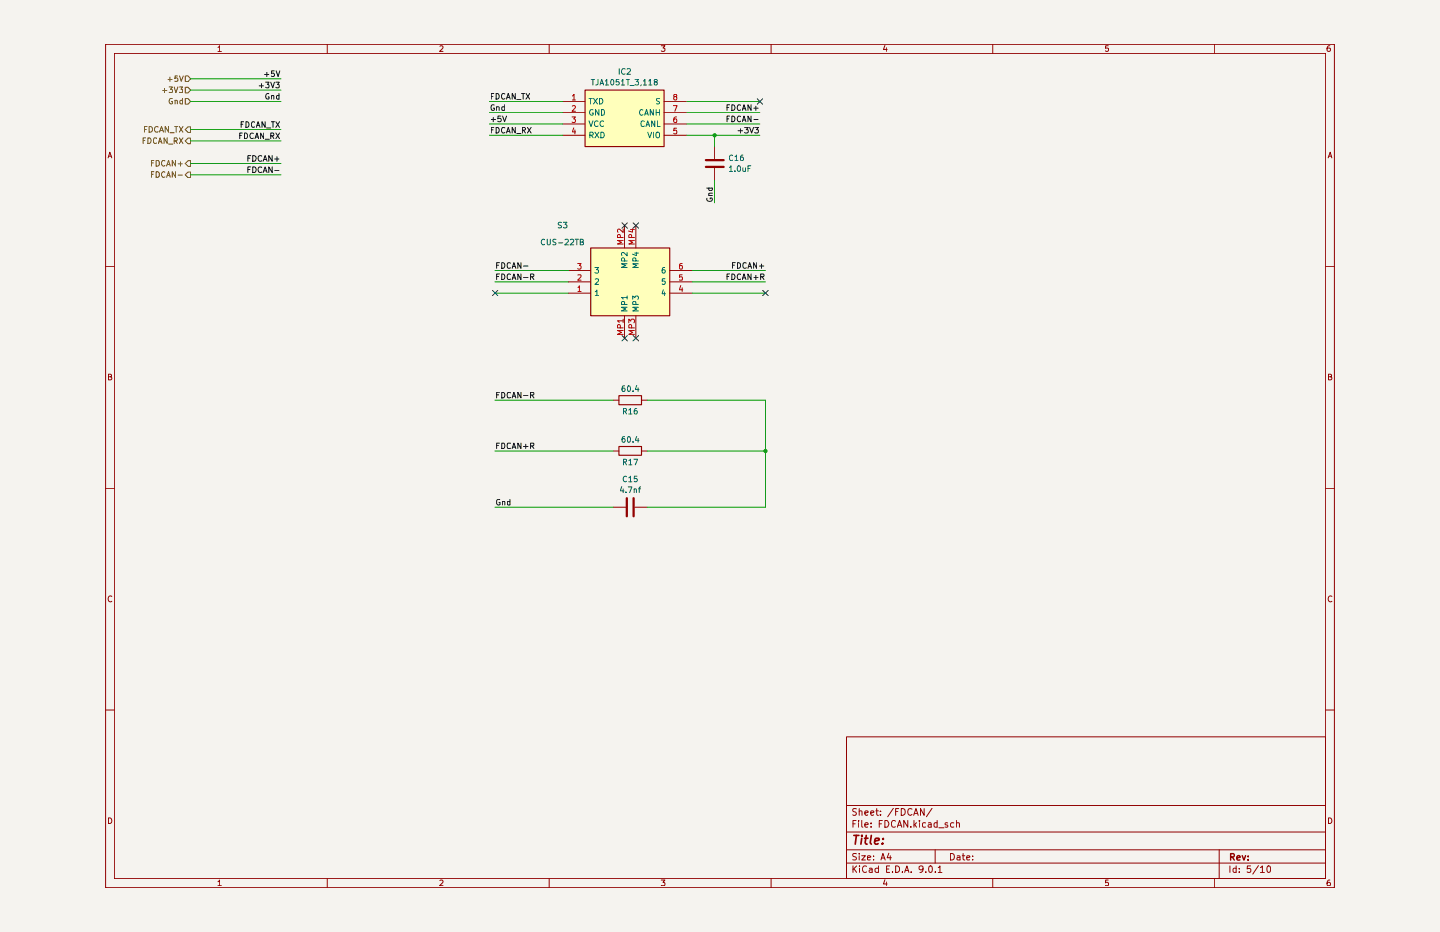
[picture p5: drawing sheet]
<svg xmlns="http://www.w3.org/2000/svg" width="432mm" height="279mm" viewBox="0 0 432 279" stroke-linecap="round" stroke-linejoin="round" font-family="sans-serif">
<path d="M0 -.1h431.8v279.5h-431.8z" fill="#f5f3ef"/>
<g fill="none" stroke="#910000" stroke-width=".3">
<path d="M31.7 13.3h368.4v252.8h-368.4zM34.3 16h363.2v247.4h-363.2zM65.4 14.2l.5-.5v1.7M65.4 15.4h1M98.1 13.3v2.7M131.9 13.9l.6-.2 .3 .5-1 1.2h1M164.7 13.3v2.7M198.3 13.7h1.1l-.6 .7 .5 .1v.7l-.2 .2-.8-.2M231.2 13.3v2.7M265.3 13.6l-.4 1.2h1.1M265.8 14.3v1.1M297.7 13.3v2.7"/>
<path d="M332.3 13.7h-.7l-.1 .8h.8v.7l-.2 .2-.6-.2M364.2 13.3v2.7M398.8 13.7h-.4a1.06 1.06 0 0 0-.1 1.7l.6-.2v-.6l-.3-.2-.7 .2M32.4 47.3l.5-1.7 .6 1.7M32.5 46.8h.9M398.3 47.3l.6-1.7 .5 1.7M398.4 46.8h.9M31.7 79.8h2.6M397.5 79.8h2.6M32.5 112.9h.8l.1-.5-.3-.2h-.6v1.7h.7l.3-.6-.4-.4M398.4 112.9h.7l.2-.5-.4-.2h-.5v1.7h.6l.4-.6-.5-.4M31.7 146.4h2.6"/>
<path d="M397.5 146.4h2.6M33.5 178.8a.79 .79 0 0 0-1.1 .7 .79 .79 0 0 0 1.1 .8M399.4 178.8a.79 .79 0 0 0-1.1 .7 .79 .79 0 0 0 1.1 .8M31.7 212.9h2.6M397.5 212.9h2.6M253.8 220.9h143.7v42.5h-143.7zM32.5 245.2a.86 .86 0 0 1 1 .8 .86 .86 0 0 1-1 .9zM253.8 258.7h143.7M253.8 254.8h143.7M253.8 249.4h143.7M253.8 241.5h143.7M255.8 259.6v1.9"/>
<path d="M255.8 247h.7M256.7 246h-.9v2M256.8 255.9l-1 .1v.6l.8 .4 .2 .5-.3 .3-.8-.1M256.8 242.5l-1 .1v.6l.8 .3 .2 .5-.3 .4-.8-.1M256.9 259.6l-1.1 1.1M257.5 246v.2M257.5 246.6v1.4M257.6 255.9v.1M257.6 243.2h.8l.1 1.2M257.6 242.4v2M257.6 256.5v1.3M257.7 259.6v.2"/>
<path d="M258.4 256.5h1.1l-1.1 1.3h1.1M258.4 246v1.7l.3 .3M259.3 247.3l1-.2-.1-.4-.5-.1-.4 .4v.7l.4 .3 .5-.1M259.3 243.8l1-.3-.1-.3-.5-.1-.4 .2v.8l.4 .3 .5-.1M259.8 259.8v-.1a.91 .91 0 0 0-1.2 .9 .91 .91 0 0 0 1.2 .8M260.1 257.1l1-.1-.2-.4-.5-.1-.3 .3 .1 .9h.7M261.1 243.8l.9-.3v-.3l-.6-.1-.3 .2 .1 1 .2 .1 .6-.1M261.2 247.8v.2M261.2 246.7v.3M262 257.6v.2M262 256.6v.2M262.6 243.1h.8"/>
<path d="M262.9 242.4v1.7l.5 .3M263.4 259.6v1.9M263.7 247h.6M264 244.2l.2 .1-.2 .1v-.2v.2M264 243.2h.2l-.2 .1v-.1v.1M264.2 257.8l.6-1.9 .6 1.9M264.3 257.2h1M264.6 246h-.9v2M265.3 246a1.03 1.03 0 0 1 1.2 1 1.03 1.03 0 0 1-1.2 1zM266.5 255.8l-.5 1.3h1.3M266.8 259.6h-.9v1.9h.9M267 256.5v1.3"/>
<path d="M267.9 242.3l-1.7 2.6M268.5 246.2a.76 .76 0 0 0-1-.1 .76 .76 0 0 0-.2 1l.3 .8 .9-.1M268.6 259.6a.99 .99 0 0 1 1.2 1 .99 .99 0 0 1-1.2 .9zM268.6 243.3h.6M269.1 248l.6-2 .7 2M269.2 247.4h1M269.5 242.4h-.9v2M270.3 242.4a1.03 1.03 0 0 1 1.2 1 1.03 1.03 0 0 1-1.2 1zM272.2 246v2l-1.2-2v2M273.1 247.8v.2M273.5 242.6a.81 .81 0 0 0-1-.1 .81 .81 0 0 0-.3 1l.3 .8 .5 .1 .5-.2M274 244.4l.7-2 .6 2"/>
<path d="M274.1 246v2M274.2 243.8h1M274.3 247.2l.5 .8M274.8 246.6l-.7 .8M275.7 246v.2l.1-.2h-.1v.2M275.7 246.6v1.4M277.1 242.4v2l-1.1-2v2M277.5 246.7l-.6-.1-.3 .5 .2 .8h.7M278.4 246.7h.7l.1 1.3M278.6 259.8l.4-.2a1.08 1.08 0 0 1 .6 1 1.08 1.08 0 0 1-.6 .9l-.4-.1-.1-.6zM279.2 247.1l-.6 .1-.3 .3 .3 .5 .6-.1M279.5 242.3l-1.7 2.6"/>
<path d="M280.4 254.8v3.9M281 246.7h-.8l-.1 .4 .1 .8h.8M281 246v2M281.5 248.2h1.5M284.1 246.7l-.4-.1-.3 .4 .1 .2 .6 .2v.5h-.7M285 255.9a.99 .99 0 0 1 1.2 .9 .99 .99 0 0 1-1.2 1zM286 246.7l-.6-.1-.4 .5 .2 .8h.8M286.9 246.8l.7-.1 .1 1.3M286.9 246v2M287 256.6h.8l.1 1.2M287.9 257h-.7l-.3 .4 .3 .4 .7-.1M288.5 256.5h.8"/>
<path d="M288.8 255.9v1.7l.5 .2M289.9 257.1l.9-.1-.1-.4-.5-.1-.3 .3 .1 .9h.7M291.7 257.6v.2M291.7 256.6v.2M365.6 254.8v8.6M368.8 259.6v1.9M370.7 259.6v1.9M375 259.6h-.9l-.1 .9 .9-.1 .1 1-.3 .1-.7-.1M377.4 259.5l-1.7 2.5M380.1 259.8l.4-.2a1.08 1.08 0 0 1 .5 1 1.08 1.08 0 0 1-.7 .9l-.4-.7zM398.4 245.2a.86 .86 0 0 1 1 .8 .86 .86 0 0 1-1 .9zM65.4 264.3l.5-.5v1.7"/>
<path d="M65.4 265.5h1M98.1 263.4v2.7M131.9 264l.6-.2 .3 .5-1 1.2h1M164.7 263.4v2.7M198.3 263.8h1.1l-.6 .7 .5 .2v.7h-1M231.2 263.4v2.7M256 260.4l.9 1.1M257.7 260.3v1.2M260.7 260.3h.8v1.2M261.5 260.7l-.6 .1-.3 .3 .3 .4h.6M263.4 260.3a.72 .72 0 0 0-1 .3v.6a.72 .72 0 0 0 1 .3M265.3 263.7l-.4 1.3h1.1"/>
<path d="M265.8 264.4v1.1M265.9 260.5h.6M267.6 261.4v.1M270.6 261.4v.1M271.3 261.5l.6-1.9 .6 1.9M271.4 260.9h1M273.2 261.4v.1M276.8 260.4l-.2 .3a.72 .72 0 0 1-1-.3v-.5a.67 .67 0 0 1 1.2 0l-.1 1.2-.5 .4h-.4M277.6 261.4v.1M280.5 261.4v.1h-.2l.2-.1v.1M281.3 260.1l.6-.5v1.9M281.3 261.5h1.1"/>
<path d="M297.7 263.4v2.7M332.3 263.8h-.7l-.1 .9 .7-.1 .1 .8h-.8M364.2 263.4v2.7M370.7 260.3h-.6l-.4 .3 .2 .9h.8M371.6 261.4v.1M371.6 260.3v.2M378 260.1l.5-.5v1.9M378 261.5h1.1M398.8 263.8l-.5 .1-.3 .3-.1 1.1 .2 .2 .8-.1-.1-.8-.5-.1-.4 .3"/>
</g>
<path d="M369 256.9l1-.1v-.7l-1-.2v2M369.5 256.9l.6 1M370.9 257.2l1-.2-.3-.5h-.4l-.3 .3v.8l.3 .3 .6-.1M372.5 256.5l.5 1.4 .5-1.4M374.3 257.7v.2M374.3 256.7v.1" fill="none" stroke="#910000" stroke-width=".42"/>
<path d="M256 250.4h1.6M256.8 250.4l-.3 2.7M258.4 251.3l-.3 1.8M258.5 250.4l-.2 .1 .2 .2v-.3v.3M259.2 251.3h1.1M259.8 250.4l-.4 2.2 .6 .5M261.3 250.4l-.4 2.2 .4 .5M262.3 252.1l1.3-.2v-.5l-.8-.1-.4 .3-.2 1 .2 .3 .2 .2 .7-.2M264.7 252.8l-.1 .3M264.8 251.4v.2" fill="none" stroke="#910000" stroke-width=".51"/>
<g fill="#ffb">
<path d="M175.4 27h23.7v16.9h-23.7z"/>
<path d="M177.1 74.3h23.7v20.4h-23.7z"/>
</g>
<g fill="none" stroke="#0f0f0f" stroke-width=".3">
<path d="M72.3 37.3h.5M72.6 39.9h-.7v1.7M73.1 36.5h-.8v1.7M73.3 39.9a.85 .85 0 0 1 1 .8 .85 .85 0 0 1-1 .9zM73.7 36.5a.85 .85 0 0 1 1 .8 .85 .85 0 0 1-1 .9zM76.4 36.7l-.1-.1a.83 .83 0 0 0-1 .6 .83 .83 0 0 0 .6 1l.5-.2M76.9 38.2l.5-1.7 .6 1.7M77 37.7h.8M77.7 25.7h1.3M78.4 25.1v1.2M79.1 39.9v1.7l-1-1.7v1.7M79.3 22.4h1.3"/>
<path d="M79.5 36.5v1.7l-.9-1.7v1.7M79.7 24.6h1l-.5 .7 .5 .4-.1 .5-.2 .1-.7-.1M79.9 38.4h1.3M80 21.7v1.2M80.6 28.1a.76 .76 0 0 0-1 .8 .76 .76 0 0 0 1.1 .6v-.5h-.3M81.2 24.6l.6 1.7 .5-1.7M81.4 36.5h.9M81.4 28.8l.6-.1 .1 1M81.4 28.6v1.1M81.9 36.5v1.7M82.2 21.3h-.8v.8l.6-.2 .3 .8-.3 .2-.6-.1M82.7 24.6h1l-.5 .7 .5 .1v.8h-1"/>
<path d="M82.7 36.5l1.1 1.7M82.7 39.9l1.1 1.7M82.8 21.3l.6 1.6 .5-1.6M83.7 28.7l-.5-.1-.3 .4 .2 .6h.6M83.7 28v1.7M83.8 36.5l-1.1 1.7M83.8 39.9l-1.1 1.7M147.3 35.8h1.3M147.3 38.9h.5M147.3 28.9h.5M147.9 35.2v1.3M148.1 38.2h-.8v1.7"/>
<path d="M148.1 28h-.8v1.7M148.2 31.5a.78 .78 0 0 0-1 .8 .78 .78 0 0 0 1 .7l.1-.6h-.4M148.8 38.2a.85 .85 0 0 1 .9 .8 .85 .85 0 0 1-.9 .9zM148.8 28a.85 .85 0 0 1 .9 .9 .85 .85 0 0 1-.9 .8zM148.9 32.2l.7-.1 .1 1M148.9 32v1.1M150.2 34.8h-.8l-.1 .8h.8l.1 .7-.3 .2-.6-.2M150.7 34.8l.6 1.7 .6-1.7M151.2 32.1l-.5-.1-.2 .3v.7h.7M151.2 31.4v1.7M151.4 38.4l-.1-.1a.78 .78 0 0 0-1 .7 .78 .78 0 0 0 1 .8l.1-.1M151.4 28.2l-.1-.1a.83 .83 0 0 0-1 .6 .83 .83 0 0 0 .6 1l.5-.2"/>
<path d="M151.9 39.9l.5-1.7 .6 1.7M151.9 29.7l.5-1.7 .6 1.7M152.1 39.4h.7M152.1 29.2h.7M154.5 38.2v1.7l-.9-1.7v1.7M154.5 28v1.7l-.9-1.7v1.7M154.9 29.9h1.3M156.4 28h.9M156.6 39l.8-.1 .1-.5-.9-.2v1.7M156.9 28v1.7M157 39l.6 .9M157.7 28l1.1 1.7"/>
<path d="M158.2 38.2l1.1 1.7M158.8 28l-1.1 1.7M159.3 38.2l-1.1 1.7M71.9 40.6h.5M74.3 47.4h.6M74.3 50.8h.6M75.2 46.7h-.9v1.6M75.2 50h-.9v1.7M75.8 46.7a.86 .86 0 0 1 1 .8 .86 .86 0 0 1-1 .8zM75.8 50a.86 .86 0 0 1 1 .9 .86 .86 0 0 1-1 .8zM75.9 40a.74 .74 0 0 0-1 .7 .74 .74 0 0 0 1 .7M76.5 41.6l.5-1.7 .6 1.7"/>
<path d="M76.6 41.1h.8M78.5 46.8a.76 .76 0 0 0-1.1 .7 .76 .76 0 0 0 1.1 .7M78.5 50.2a.76 .76 0 0 0-1.1 .7 .76 .76 0 0 0 1.1 .7M78.9 48.3l.6-1.6 .6 1.6M78.9 51.7l.6-1.7 .6 1.7M79.1 47.8h.8M79.1 51.2h.8M79.5 41.7h1.3M81.2 40.7l.8-.1v-.6l-.8-.1v1.7M81.6 46.7v1.6l-1-1.6v1.6M81.6 50v1.7l-1-1.7v1.7M81.6 40.7l.5 .9"/>
<path d="M82.4 47.7h1.3M82.4 51.1h1.3M83.1 47v1.3M154.9 40h1.3M211.9 56.4h1.7M212 59.4a.76 .76 0 0 0 .8 1 .76 .76 0 0 0 .6-1h-.5v.3M212.5 58.6h1.1M212.6 56.4l-.1 .4 .4 .3 .6-.1v-.6M213.6 57.9l-1 .1 .1 .6"/>
</g>
<path d="M175.4 27h23.7v16.9h-23.7z" fill="none" stroke="#910000" stroke-width=".34"/>
<path d="M168.7 30.4h6.7M168.7 33.8h6.7M168.7 37.2h6.7M199.1 30.4h6.8M199.1 33.8h6.8M199.1 37.2h6.8M168.7 40.6h6.7M199.1 40.6h6.8" fill="none" stroke="#910000" stroke-width=".3"/>
<path d="M171.5 35.1h1.1l-.6 .5 .6 .4-.1 .6-.3 .1-.7-.1M171.6 28.8l.5-.5v1.7M171.6 31.8l.6-.1 .4 .5-1.1 1.2h1.1M171.6 30h1M172 38.4l-.4 1.1h1M172.4 38.9v1.2M201.9 31.7h1.1l-.6 1.7M202.4 29l-.4-.3 .1-.3h.8v.6h-.5l-.4 .3v.3l.4 .4 .5-.1v-.6l-.2-.3M202.9 35.1a.7 .7 0 0 0-.9 .6l.1 .9 .8 .1v-1l-.5-.1-.4 .4M202.9 38.4h-.8l-.1 .8 .9-.1v.9h-.9" fill="none" stroke="#b90000" stroke-width=".3"/>
<g fill="none" stroke="#006665" stroke-width=".3">
<path d="M176.6 36.2l.6 1.7 .6-1.7M176.6 29.5h1M177.1 29.5v1.7M177.8 32.9a.78 .78 0 0 0-1 .8 .78 .78 0 0 0 1.1 .7v-.5h-.4M178 29.5l1.2 1.7M178.4 39.6l1.2 1.7M179.2 29.5l-1.2 1.7M179.3 36.4a.76 .76 0 0 0-1.1 .7 .76 .76 0 0 0 1.1 .7M179.6 32.9v1.6l-1-1.6v1.6M179.6 39.6l-1.2 1.7M179.7 29.5a.86 .86 0 0 1 1.1 .8 .86 .86 0 0 1-1.1 .9zM180.2 39.6a.86 .86 0 0 1 1 .9 .86 .86 0 0 1-1 .8z"/>
<path d="M180.3 32.9a.85 .85 0 0 1 1 .8 .85 .85 0 0 1-1 .8zM181 36.4a.76 .76 0 0 0-1.1 .7 .76 .76 0 0 0 1.1 .7M192.8 33a.79 .79 0 0 0-1.1 .6 .79 .79 0 0 0 .7 .9l.4-.1M193.2 36.4l-.1-.1a.83 .83 0 0 0-.9 .6 .83 .83 0 0 0 .5 1l.5-.1M193.3 34.5l.6-1.6 .5 1.6M193.5 34.1h.7M193.7 37.9l.5-1.7 .6 1.7M193.9 37.4h.7M194.2 39.6l.6 1.7 .6-1.7M195.9 32.9v1.6l-.9-1.6v1.6M195.9 39.6v1.7M196.3 36.2v1.7l-.9-1.7v1.7"/>
<path d="M196.8 39.9l.3-.3a.91 .91 0 0 1 .7 .8 .91 .91 0 0 1-.4 .9l-.6-.2zM196.8 32.9v1.6M196.8 33.7h.9M197.1 36.2v1.7h.9M197.7 32.9v1.6M197.8 29.5h-.7l-.3 .3 .1 .3 .7 .4 .2 .4-.4 .3-.6-.1M176.9 40.6l.8-.1 .1-.7-.9-.2v1.7M177.3 40.6l.6 .7"/>
</g>
<path d="M56.4 48.2h.7v1.7h-.7l-.9-.9z" fill="#f5f3ef"/>
<path d="M45.4 48.9h.6M46.1 48.1h-.7v1.7M46.8 48.1l.7 .1 .3 .3v.9l-.3 .3-.7 .1zM49.4 48.3a.74 .74 0 0 0-1 .6 .74 .74 0 0 0 1 .7M50 49.8l.5-1.7 .6 1.7M50.1 49.3h.9M52.7 48.1v1.7l-1.1-1.7v1.7M53.4 49.1h1.3M54.1 48.5v1.3M56.4 48.2h.7v1.7h-.7l-.9-.9z" fill="none" stroke="#765500" stroke-width=".3"/>
<path d="M56.4 51.6h.7v1.7h-.7l-.9-.9z" fill="#f5f3ef"/>
<path d="M45.4 52.2h.6M46.1 51.5h-.7v1.7M46.8 51.5l.7 .1 .3 .3v.8l-.3 .4-.7 .1zM49.4 51.6a.74 .74 0 0 0-1 .7 .74 .74 0 0 0 1 .7M50 53.2l.5-1.7 .6 1.7M50.1 52.7h.9M52.7 51.5v1.7l-1.1-1.7v1.7M53.4 52.5h1.3M56.4 51.6h.7v1.7h-.7l-.9-.9z" fill="none" stroke="#765500" stroke-width=".3"/>
<path d="M56.4 41.4h.7v1.7h-.7l-.9-.9z" fill="#f5f3ef"/>
<g fill="none" stroke="#765500" stroke-width=".3">
<path d="M42.9 42.2h.5M43.7 41.3h-.8v1.7M44.4 41.3a.85 .85 0 0 1 .9 .9 .85 .85 0 0 1-.9 .8zM47 41.5l-.1-.1a.83 .83 0 0 0-1 .6 .83 .83 0 0 0 .6 1l.5-.2M47.5 43l.5-1.7 .6 1.7M47.7 42.5h.7M50.1 41.3v1.7l-.9-1.7v1.7M50.5 43.2h1.3M52.2 42.2h.8l.1-.7-.9-.2v1.7M52.7 42.2l.5 .8M53.8 41.3l1.1 1.7M54.9 41.3l-1.1 1.7"/>
<path d="M56.4 41.4h.7v1.7h-.7l-.9-.9z"/>
</g>
<path d="M55.5 38.9l.9-.9h.7v1.7h-.7z" fill="#f5f3ef"/>
<g fill="none" stroke="#765500" stroke-width=".3">
<path d="M43.3 38.8h.6M44.1 37.9h-.8v1.7M44.7 37.9a.86 .86 0 0 1 1 .9 .86 .86 0 0 1-1 .8zM47.4 38.1a.76 .76 0 0 0-1.1 .7 .76 .76 0 0 0 1.1 .7M47.8 39.6l.6-1.7 .6 1.7M48 39.1h.9M50.5 37.9v1.7l-1-1.7v1.7M51 39.8h1.2M52.4 37.9h.9M52.8 37.9v1.7M53.8 37.9l1.1 1.7M54.9 37.9l-1.1 1.7"/>
<path d="M56.4 38h.7v1.7h-.7l-.9-.8z"/>
</g>
<path d="M55.5 29.5h.9l.7 .9-.7 .8h-.9z" fill="#f5f3ef"/>
<path d="M51.6 29.5a.78 .78 0 0 0-.9 .8 .78 .78 0 0 0 .9 .8l.1-.6h-.3M52.5 30.2l.6-.1 .1 1.1M52.5 30.1v1.1M54.7 30.1h-.4l-.4 .3 .2 .7h.6M54.7 29.5v1.7M55.5 29.5h.9l.7 .9-.7 .8h-.9z" fill="none" stroke="#765500" stroke-width=".3"/>
<path d="M55.5 26.2h.9l.7 .8-.7 .9h-.9z" fill="#f5f3ef"/>
<path d="M48.8 27.2h1.2M49.4 26.5v1.3M50.7 26.1h1l-.6 .7 .5 .1v.8h-.9M52.2 26.1l.5 1.7 .6-1.7M53.8 26.1h1l-.5 .7 .5 .3-.1 .6h-.9M55.5 26.2h.9l.7 .8-.7 .9h-.9z" fill="none" stroke="#765500" stroke-width=".3"/>
<path d="M55.5 22.8h.9l.7 .8-.7 .9h-.9z" fill="#f5f3ef"/>
<path d="M50.4 23.8h1.2M51 23.1v1.3M53.3 22.8h-.8l-.1 .7h.8l.1 .8h-.9M53.8 22.8l.6 1.6 .5-1.6M55.5 22.8h.9l.7 .8-.7 .9h-.9z" fill="none" stroke="#765500" stroke-width=".3"/>
<g fill="none" stroke="#0f0f0f" stroke-width=".3">
<path d="M218 35.6h.5M218 32.3h.5M218.8 34.8h-.8v1.7M218.8 31.4h-.8v1.7M219.5 34.8a.85 .85 0 0 1 .9 .8 .85 .85 0 0 1-.9 .9zM219.5 31.4a.85 .85 0 0 1 .9 .9 .85 .85 0 0 1-.9 .8zM221.3 39.2h1.4M222 38.6v1.3M222.1 35l-.1-.1a.83 .83 0 0 0-1 .6 .83 .83 0 0 0 .6 1l.5-.2M222.1 31.6l-.1-.1a.83 .83 0 0 0-1 .6 .83 .83 0 0 0 .6 1l.5-.2M222.6 36.5l.5-1.7 .6 1.7M222.6 33.1l.5-1.7 .6 1.7"/>
<path d="M222.8 36h.7M222.8 32.6h.7M223.3 38.2h1.1l-.6 .7h.5v.8l-.3 .2-.7-.2M224.8 38.2l.6 1.7 .6-1.7M225.2 34.8v1.7l-.9-1.7v1.7M225.2 31.4v1.7l-.9-1.7v1.7M226.1 35.8h1.2M226.1 32.4h1.2M226.3 38.2h1.1l-.6 .7h.5v.8l-.2 .2-.8-.2M226.7 31.8v1.3M148.9 79.5h.6M149.8 78.7h-.9v1.7"/>
<path d="M150.5 78.7a.85 .85 0 0 1 .9 .9 .85 .85 0 0 1-.9 .8zM153.1 78.9a.65 .65 0 0 0-.8 0 .65 .65 0 0 0-.2 .8l.2 .6h.8M153.8 79.9h.7M156.2 78.7v1.7l-.9-1.7v1.7M157 79.8h1.3M219.6 79.5h.6M220.5 78.7h-.9v1.7M221.1 78.7a.85 .85 0 0 1 1 .9 .85 .85 0 0 1-1 .8zM223.8 78.9a.65 .65 0 0 0-.9 0 .65 .65 0 0 0-.1 .8l.2 .6h.8M224.5 79.9h.7M226.9 78.7v1.7l-.9-1.7v1.7M227.8 79.8h1.2"/>
<path d="M228.3 79.2v1.2M148.9 82.9h.6M149.8 82.1h-.9v1.7M150.5 82.1a.85 .85 0 0 1 .9 .9 .85 .85 0 0 1-.9 .8zM153.1 82.3a.65 .65 0 0 0-.8 0 .65 .65 0 0 0-.2 .8l.2 .6h.8M153.6 83.8l.5-1.7 .6 1.7M153.6 80.4l.5-1.7 .6 1.7M153.8 83.3h.7M156.2 82.1v1.7l-.9-1.7v1.7M157 83.1h1.3M159.1 83l.8-.1 .1-.6-.9-.2v1.7M159.5 83l.6 .8"/>
<path d="M218 82.9h.5M218.8 82.1h-.8v1.7M219.5 82.1a.85 .85 0 0 1 .9 .9 .85 .85 0 0 1-.9 .8zM222.1 82.3l-.1-.1a.78 .78 0 0 0-1 .8 .78 .78 0 0 0 1 .7h.1M222.6 83.8l.5-1.7 .6 1.7M222.8 83.3h.7M224.3 80.4l.5-1.7 .6 1.7M225.2 82.1v1.7l-.9-1.7v1.7M226.1 83.1h1.2M226.7 82.5v1.3M228.1 83l.8-.1 .1-.6-.9-.2v1.7M228.5 83l.6 .8"/>
<path d="M148.9 118.4h.6M149.8 117.6h-.9v1.7M150.5 117.6a.85 .85 0 0 1 .9 .8 .85 .85 0 0 1-.9 .9zM153.1 117.8a.65 .65 0 0 0-.8-.1 .65 .65 0 0 0-.2 .8l.2 .7 .8-.1M153.6 119.3l.5-1.7 .6 1.7M153.8 118.8h.7M156.2 117.6v1.7l-.9-1.7v1.7M157 118.6h1.3M159.1 118.4h.8l.1-.6-.9-.2v1.7M159.5 118.4l.6 .9M148.9 133.6h.6M149.8 132.8h-.9v1.7"/>
<path d="M150.5 132.8h.5l.3 .4 .1 .6-.4 .7h-.5zM153.1 132.9l-.8-.1-.2 .7 .2 1 .8-.1M153.6 134.5l.5-1.7 .6 1.7M153.8 134h.7M156.2 132.8v1.7l-.9-1.7v1.7M157 133.9h1.3M157.6 133.2v1.3M159.1 133.7l.8-.1 .1-.7-.9-.1v1.7M159.5 133.7l.6 .8M149.9 149.8h-.7l-.3 .3v.9l.3 .3 .7-.1v-.6h-.3M150.6 150.5l.7-.1 .1 1M150.6 150.3v1.1"/>
<path d="M152.9 150.4l-.8 .1v.7l.8 .1M152.9 149.7v1.7"/>
</g>
<path d="M211.7 50h5.3M211.7 48h5.3M188 149.4v5.4M190 149.4v5.4" fill="none" stroke="#910000" stroke-width=".68"/>
<g fill="none" stroke="#910000" stroke-width=".3">
<path d="M214.3 43.9v3.8M214.3 50.4v3.7M187.3 67.6v6.7M190.7 67.6v6.7M170.4 87.9h6.7M170.4 84.5h6.7M170.4 81.1h6.7M187.3 94.7v6.6M190.7 94.7v6.6M200.8 87.9h6.8M200.8 84.5h6.8M200.8 81.1h6.8"/>
<path d="M183.9 120h1.7M192.4 120h1.7M183.9 135.2h1.7M192.4 135.2h1.7M183.9 152.1h3.7M190.3 152.1h3.8"/>
</g>
<path d="M177.1 74.3h23.7v20.4h-23.7zM185.6 118.6h6.8v2.7h-6.8zM185.6 133.9h6.8v2.6h-6.8z" fill="none" stroke="#910000" stroke-width=".34"/>
<g fill="none" stroke="#b90000" stroke-width=".3">
<path d="M173.2 79h1l-.5 .6 .5 .3v.6l-.3 .2-.7-.2M186 71.2l-.1-.8h-.6l-.1 .8h1.7M186.9 72.1h-1.7l1.2 .5-1.2 .6h1.7M186.9 68.7v1l-1.2-1-.5 .3 .1 .6M189.1 68.8h1.1M189.4 71.2l-.1-.8h-.6l-.1 .8h1.6M189.7 68.6v1l-1.2-.3M190.2 72.1h-1.6l1.1 .5-1.1 .6h1.6M204.6 79l-.6 .1-.3 .6 .1 .8 .8 .1v-.9l-.6-.1-.3 .3M173.3 86.2l.4-.5v1.7M173.3 82.5l.8-.1 .1 .4-1 1.2h1M173.3 87.4h.9"/>
<path d="M186 98.3l-.1-.8-.6-.1-.1 .9h1.7M186.9 99.1h-1.7l1.2 .6-1.2 .5h1.7M186.9 96.2h-1.7l.5 .5M186.9 95.7v1M188.6 96.8v-1.1l.5 .6 .2-.5h.8l.1 .2-.1 .8M189.4 98.3l-.1-.8-.6-.1-.1 .9h1.6M190.2 99.1h-1.6l1.1 .6-1.1 .5h1.6M204.1 85.6l-.4 1.3h1M204.6 82.4h-.8l-.1 .7h.9v.9l-.9-.1M204.6 86.3v1.1"/>
</g>
<g fill="none" stroke="#006665" stroke-width=".3">
<path d="M187.3 78.2l-.2-.8-.7 .1v.7h1.6M188 79.1h-1.6l1.2 .5-1.2 .6h1.6M188 75.7v1l-1.1-1-.5 .3 .1 .6M190.3 75.9h1.1M190.7 78.2l-.2-.8-.7 .1-.1 .7h1.7M190.9 75.6v1l-1.2-.4M191.4 79.1h-1.7l1.2 .5-1.2 .6h1.7M178.4 80.2h1.1l-.6 .7 .6 .2-.1 .6-.2 .2-.8-.2M178.5 87.5l.5-.5v1.6M178.5 83.7l.7-.1 .3 .5-1.1 1.2h1.1M178.5 88.6h1M187.3 91.3l-.2-.9-.4-.1-.3 .3v.7h1.6"/>
<path d="M188 92.1h-1.6l1.2 .5-1.2 .6h1.6M188 89.2h-1.6l.5 .5M188 88.7v1M189.7 89.7v-1l.7 .5 .4-.5 .5 .1 .1 .2-.1 .7M190.7 91.3l-.2-.9-.4-.1-.4 .3v.7h1.7M191.4 92.1h-1.7l1.2 .5-1.2 .6h1.7M198.9 86.9l-.4 1.2h1.1M199.3 80.2l-.6 .1-.2 1.2 .3 .4 .6-.2-.1-.8h-.5l-.3 .2M199.3 87.5v1.1M199.4 83.6h-.8l-.1 .7h.9v.8l-.3 .2-.6-.2"/>
</g>
<g fill="none" stroke="#090" stroke-width=".3">
<path d="M57.1 30.4h27.1M57.1 23.6h27.1M57.1 38.9h27.1M57.1 27h27.1M146.7 30.4h22M146.7 33.8h22M146.7 37.2h22M205.9 30.4h21.9M205.9 33.8h21.9M205.9 37.2h21.9M57.1 52.4h27.1M57.1 42.2h27.1"/>
<path d="M57.1 49h27.1M146.7 40.6h22M205.9 40.6h21.9M214.3 40.6v3.3M214.3 54.1v6.7M148.4 87.9h22M148.4 81.1h22M148.4 84.5h22M207.6 87.9h21.9M207.6 81.1h21.9M207.6 84.5h21.9M148.4 120h35.5"/>
<path d="M194.1 120h35.4v32.1h-35.4M148.4 135.2h35.5M194.1 135.2h35.4M148.4 152.1h35.5"/>
</g>
<g fill="none" stroke="#00008a" stroke-width=".3">
<path d="M227.1 29.6l1.6 1.6M228.7 29.6l-1.6 1.6M186.5 66.8l1.6 1.6M188.1 66.8l-1.6 1.6M189.8 66.8l1.7 1.6M191.5 66.8l-1.7 1.6M147.7 87l1.6 1.6M149.3 87l-1.6 1.6M228.7 87l1.7 1.6M230.4 87l-1.7 1.6M186.5 100.6l1.6 1.6M188.1 100.6l-1.6 1.6"/>
<path d="M189.8 100.6l1.7 1.6M191.5 100.6l-1.7 1.6"/>
</g>
<g fill="#090">
<circle cx="214.3" cy="40.6" r=".64"/>
<circle cx="229.5" cy="135.2" r=".64"/>
</g>
<g fill="none" stroke="#006665" stroke-width=".3">
<path d="M177.3 23.8h1M177.8 23.8v1.7M179.3 23.8l-.1 1.5-.6 .2M179.9 25.5l.5-1.7 .6 1.7M180.1 25.1h.7M181.5 24.3l.4-.5v1.7M181.5 25.5h1M183.5 23.8a.89 .89 0 0 1 .6 .8 .89 .89 0 0 1-.6 .9l-.4-.6zM185.6 23.8h-.8l-.1 .8h.8l.2 .6-.4 .3-.6-.2M185.7 20.6v1.7M186.4 24.3l.4-.5v1.7M186.4 25.5h.9"/>
<path d="M187.5 20.7a.76 .76 0 0 0-1.2 .7 .76 .76 0 0 0 1.2 .7M187.8 23.8h.9M188 20.7l.7-.1 .4 .5-1.1 1.2h1.1M188.3 23.8v1.7M188.9 25.7h1.3M190.4 23.8h1.1l-.6 .7 .5 .1 .1 .6-.3 .3-.8-.2M192.3 25.4l-.2 .3M193 24.3l.4-.5v1.7M193 25.5h.9M194.6 24.3l.4-.5v1.7M194.6 25.5h.9M196.4 24.6l-.2-.4 .1-.2 .6-.1 .1 .5-.6 .2-.2 .3 .2 .6 .7-.3-.1-.5-.2-.1"/>
<path d="M218.7 50.2l.5-.5v1.7M218.7 51.4h.9M219.7 46.7a.74 .74 0 0 0-1 .6 .74 .74 0 0 0 1 .7M220.4 51.2v.2M220.4 47l.5-.5v1.7M220.4 48.2h.9M221.2 49.9l.3-.2a.89 .89 0 0 1 .6 .8 .89 .89 0 0 1-.6 .9l-.4-.7zM222.8 50.3v1l.7-.1M222.8 46.5l-.5 .1-.2 .3-.1 .9 .3 .4 .5-.2v-.8l-.5-.1-.3 .3M223.5 50.3v1.1M224.3 50.5h.6M225.1 49.7h-.8v1.7"/>
<path d="M163.3 71.9a.79 .79 0 0 0-1.1 .5 .79 .79 0 0 0 .8 1l.3-.2M164.1 71.7v1.4l.2 .3 .5-.1 .2-.2v-1.4M166.7 71.8l-.7-.1-.1 .2v.5l.6 .3 .2 .4-.3 .3-.6-.1M167.5 72.8h1.2M168.4 66.7l-.7-.1-.3 .4 .1 .3 .7 .3 .2 .5-.3 .2-.7-.1M168.9 66.6h1.1l-.6 .7 .5 .2 .1 .6-.3 .2-.8-.1M169.4 71.9l.7-.2 .3 .5-1.1 1.2h1.1M171 71.9l.7-.2 .3 .5-1.1 1.2h1.1M172.5 71.7h1M173 71.7v1.7M174 72.6l.8-.1v-.6l-.8-.2v1.7h.7l.3-.5-.4-.3M187.3 115.7l-.6 .1-.2 1.2 .3 .3 .6-.1-.1-.8-.5-.1-.3 .4"/>
<path d="M188.3 115.7h.2a.81 .81 0 0 1 .6 .8 .81 .81 0 0 1-.8 .8l-.2-.5zM189.8 117.2v.1M190.9 115.6l-.4 1.2h1.1M191.3 116.2v1.1M186.9 123.3l.9-.1v-.6l-.9-.2v1.7M186.9 138.5l.8-.1 .1-.6-.9-.1v1.7M187.3 130.9l-.6 .2-.2 1.1 .3 .4 .6-.2-.1-.8-.5-.1-.3 .3M187.4 123.3l.5 .8M187.4 138.5l.5 .9M188.3 131l.2-.1a.88 .88 0 0 1 .6 .8 .88 .88 0 0 1-.6 .9 1.35 1.35 0 0 1-.2-1.6zM188.6 122.9l.5-.5v1.7M188.6 138.1l.5-.4v1.7"/>
<path d="M188.6 124.1h.9M188.6 139.4h.9M189.8 132.4v.2M190.1 137.7h1.1l-.7 1.7M190.9 130.8l-.4 1.2h1.1M190.9 122.4h-.2a1.06 1.06 0 0 0-.2 1.7l.5-.1 .1-.6-.3-.3-.6 .3M191.3 131.4v1.2M186.4 145.9l-.4 1.3h1.1M186.9 146.6v1.1M187.7 147.5v.2M187.9 142.9a.74 .74 0 0 0-1 .7 .74 .74 0 0 0 1 .7M188.4 146h1.1l-.7 1.7"/>
<path d="M188.6 143.3l.5-.6v1.7M188.6 144.4h.9M190.2 146.7l.6-.1v1.1M190.2 146.6v1.1M191 142.7h-.8v.9l.7-.1 .1 .8-.2 .1-.6-.1M191.4 146.6h.7M192.1 146l-.4 .2v1.5"/>
</g>
</svg>
